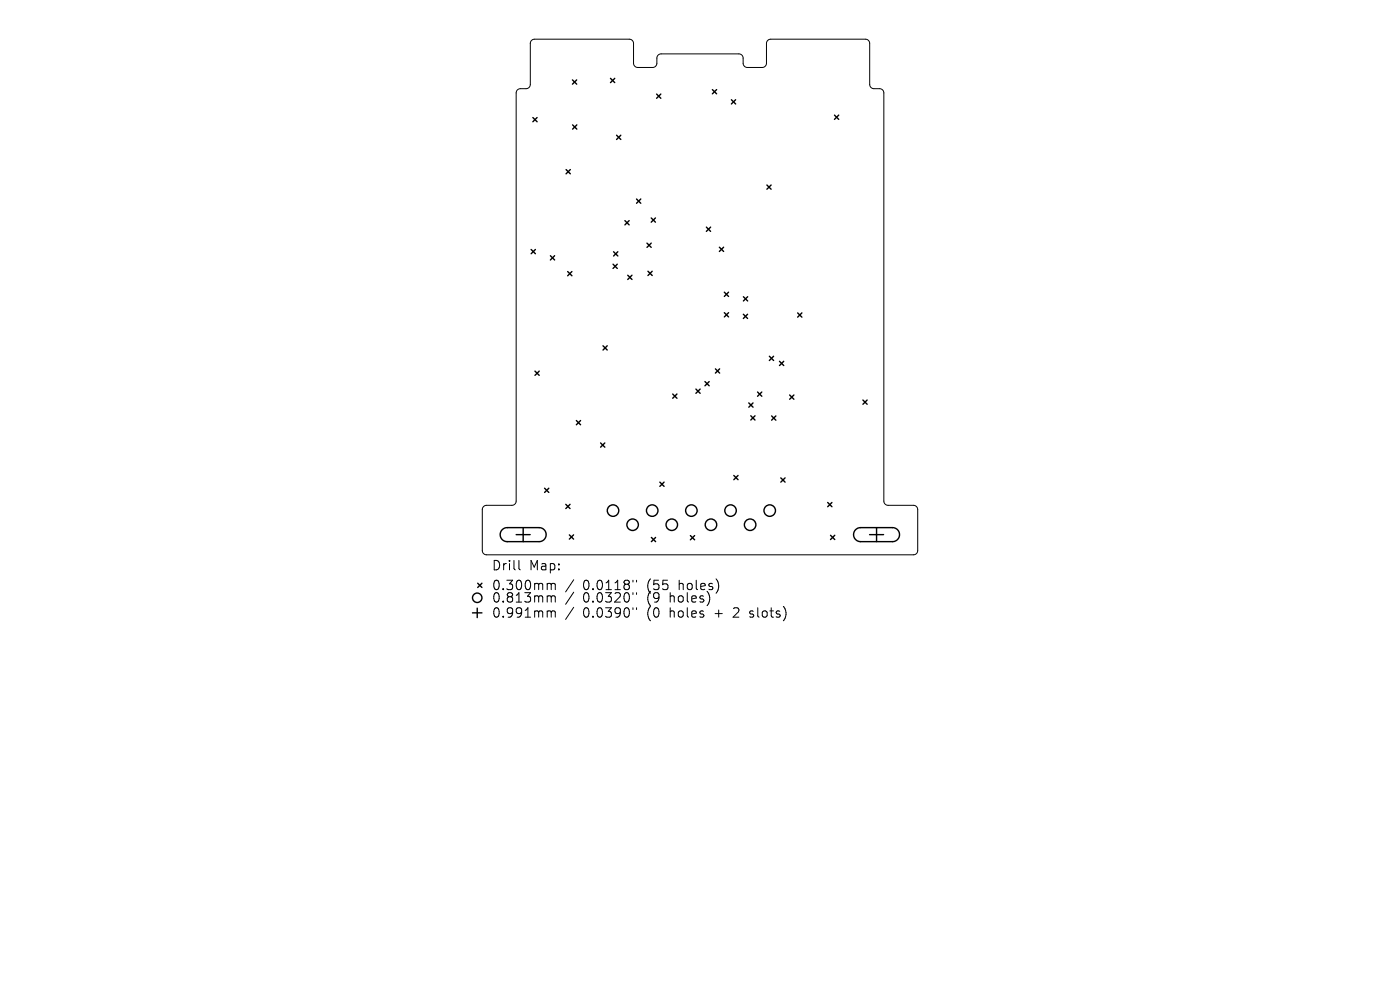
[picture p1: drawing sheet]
<svg xmlns="http://www.w3.org/2000/svg" width="297mm" height="210mm" viewBox="0 0 297 210" stroke-linecap="round" stroke-linejoin="round" font-family="sans-serif">
<defs><g id="words">
<g font-size="2.8">
<text x="104.2" y="121.3">Drill</text>
<text x="104.2" y="125.5">0.300mm</text>
<text x="112.3" y="121.3">Map:</text>
<text x="123.7" y="125.5">0.0118&quot;</text>
<text x="137.4" y="125.5">(55</text>
<text x="144.3" y="125.5">holes)</text>
<text x="104.2" y="128.1">0.813mm</text>
<text x="104.2" y="131.3">0.991mm</text>
<text x="123.7" y="128.1">0.0320&quot;</text>
<text x="123.7" y="131.3">0.0390&quot;</text>
<text x="137.4" y="128.1">(9</text>
<text x="137.4" y="131.3">(0</text>
<text x="142.4" y="128.1">holes)</text>
<text x="142.4" y="131.3">holes</text>
<text x="152.1" y="131.3">+</text>
<text x="156.3" y="131.3">2</text>
<text x="159.9" y="131.3">slots)</text>
</g>
</g></defs>
<g fill="none" stroke="#000" stroke-width=".21">
<path d="M112.8 8.6l.6-.3h20.1a.9 .9 0 0 1 .9 .9v4.2a.9 .9 0 0 0 .9 .9h3.2a.9 .9 0 0 0 .9-.9v-1.1a.9 .9 0 0 1 .9-.9h16.5a.9 .9 0 0 1 .9 .9v1.1a.9 .9 0 0 0 .9 .9h3.1a.9 .9 0 0 0 .9-.9v-4.2a.9 .9 0 0 1 .9-.9h20.1a.9 .9 0 0 1 .9 .9v8.7a.9 .9 0 0 0 .9 .9h1.2a.9 .9 0 0 1 .9 .9v86.6a.9 .9 0 0 0 .9 .9h5.4a.9 .9 0 0 1 .9 .9v8.7a.9 .9 0 0 1-.9 .9h-90.6a.9 .9 0 0 1-.9-.9v-8.7a.9 .9 0 0 1 .9-.9h5.4a.9 .9 0 0 0 .9-.9v-86.6a.9 .9 0 0 1 .9-.9h1.2a.9 .9 0 0 0 .9-.9v-8.7zM110.1 118.9v1.7l.3 .3M116.4 123.7l.4 .1 .1 .2M116.4 126.4h.3l.2 .3M116.4 129.6h.3l.2 .3M116.9 124l.3-.3 .5 .1 .1 1.3M116.9 124v1.1M116.9 126.7v1M116.9 129.9v1M116.9 126.7l.3-.3 .5 .1 .1 1.2M116.9 129.9l.3-.3 .5 .1 .1 1.2M121.7 123l-1.7 2.6"/>
<path d="M121.7 125.6l-1.7 2.6M121.7 128.8l-1.7 2.6M134.3 123.1v.4M134.3 125.7v.4M134.3 128.9v.4M135 123.1v.4M135 125.7v.4M135 128.9v.4M159 130.8l.2 .1M159.1 129.7v.5"/>
</g>
<g fill="none" stroke="#000" stroke-width=".3">
<path d="M121.4 17l.9 .9M122.3 17l-.9 .9M129.5 16.6l.9 .9M130.4 16.6l-.9 .9M139.3 20l.9 .9M140.2 20l-.9 .9M151.1 19l.9 .9M152 19l-.9 .9M113 24.9l.9 .9M113.9 24.9l-.9 .9M120.1 36l.9 .9M121 36l-.9 .9"/>
<path d="M121.5 26.5l.9 .9M122.4 26.5l-.9 .9M130.8 28.7l.9 .9M131.7 28.7l-.9 .9M155.2 21.2l.9 .9M156.1 21.2l-.9 .9M162.7 39.2l.9 .9M163.6 39.2l-.9 .9M177 24.4l.9 .9M177.9 24.4l-.9 .9M112.7 52.9l.9 .9M113.6 52.9l-.9 .9"/>
<path d="M116.8 54.2l.9 .9M117.7 54.2l-.9 .9M120.4 57.6l.9 .9M121.3 57.6l-.9 .9M130.1 56l.9 .9M130.2 53.4l.9 .9M131 56l-.9 .9M131.1 53.4l-.9 .9M132.6 46.8l.9 .9M133.2 58.4l.9 .9M133.5 46.8l-.9 .9M134.1 58.4l-.9 .9"/>
<path d="M135 42.2l.9 .9M135.9 42.2l-.9 .9M137.3 51.6l.9 .9M137.5 57.5l.9 .9M138.2 51.6l-.9 .9M138.2 46.2l.9 .9M138.4 57.5l-.9 .9M139.1 46.2l-.9 .9M149.9 48.2l.9 .9M150.8 48.2l-.9 .9M152.6 52.4l.9 .9M153.5 52.4l-.9 .9"/>
<path d="M113.5 78.7l.9 .9M114.4 78.7l-.9 .9M127.9 73.4l.9 .9M128.8 73.4l-.9 .9M151.8 78.2l.9 .9M152.7 78.2l-.9 .9M153.7 62l.9 .9M153.7 66.3l.9 .9M154.6 62l-.9 .9M154.6 66.3l-.9 .9M157.7 66.7l.9 .9M157.7 62.9l.9 .9"/>
<path d="M158.6 66.7l-.9 .9M158.6 62.9l-.9 .9M163.2 75.6l.9 .9M164.1 75.6l-.9 .9M165.4 76.6l.9 .9M166.3 76.6l-.9 .9M169.2 66.4l.9 .9M170.1 66.4l-.9 .9M122.3 89.2l.9 .9M123.2 89.2l-.9 .9M127.4 94l.9 .9M128.3 94l-.9 .9"/>
<path d="M142.7 83.6l.9 .9M143.6 83.6l-.9 .9M147.6 82.5l.9 .9M148.5 82.5l-.9 .9M149.6 80.9l.9 .9M150.5 80.9l-.9 .9M158.9 85.5l.9 .9M159.3 88.2l.9 .9M159.8 85.5l-.9 .9M160.2 88.2l-.9 .9M160.7 83.2l.9 .9M161.6 83.2l-.9 .9"/>
<path d="M163.7 88.2l.9 .9M164.6 88.2l-.9 .9M167.5 83.8l.9 .9M168.4 83.8l-.9 .9M183.1 84.9l.9 .9M184 84.9l-.9 .9M106.5 112.4l1-.5h6.9a1.49 1.49 0 0 1 1.5 1.5 1.49 1.49 0 0 1-1.5 1.5h-6.8a1.49 1.49 0 0 1-1.4-.9 1.49 1.49 0 0 1 .3-1.6zM109.5 113.4h3M111 111.9v3M115.5 103.6l.9 .9M116.4 103.6l-.9 .9M120 107l.9 .9"/>
<path d="M120.8 113.5l.9 .9M120.9 107l-.9 .9M121.7 113.5l-.9 .9M138.2 114l.9 .9M139.1 114l-.9 .9M140 102.3l.9 .9M140.9 102.3l-.9 .9M146.5 113.6l.9 .9M147.4 113.6l-.9 .9M155.7 100.9l.9 .9M156.6 100.9l-.9 .9M165.6 101.4l.9 .9"/>
<path d="M166.5 101.4l-.9 .9M175.6 106.6l.9 .9M176.2 113.6l.9 .9M176.5 106.6l-.9 .9M177.1 113.6l-.9 .9M181.5 112.4l.9-.5h6.9a1.49 1.49 0 0 1 1.5 1.5 1.49 1.49 0 0 1-1.5 1.5h-6.7a1.49 1.49 0 0 1-1.4-.9 1.49 1.49 0 0 1 .3-1.6zM184.5 113.4h2.9M186 111.9v3M100.2 130h2M101.2 129v2M101.3 123.7l.9 .9M102.2 123.7l-.9 .9"/>
<circle cx="130.1" cy="108.3" r="1.22"/>
<circle cx="134.2" cy="111.3" r="1.22"/>
<circle cx="138.4" cy="108.3" r="1.22"/>
<circle cx="142.5" cy="111.3" r="1.22"/>
<circle cx="146.7" cy="108.3" r="1.22"/>
<circle cx="150.8" cy="111.3" r="1.22"/>
<circle cx="155" cy="108.3" r="1.22"/>
<circle cx="159.1" cy="111.3" r="1.22"/>
<circle cx="163.3" cy="108.3" r="1.22"/>
<circle cx="101.2" cy="126.8" r="1"/>
</g>
<use href="#words"/>
</svg>
